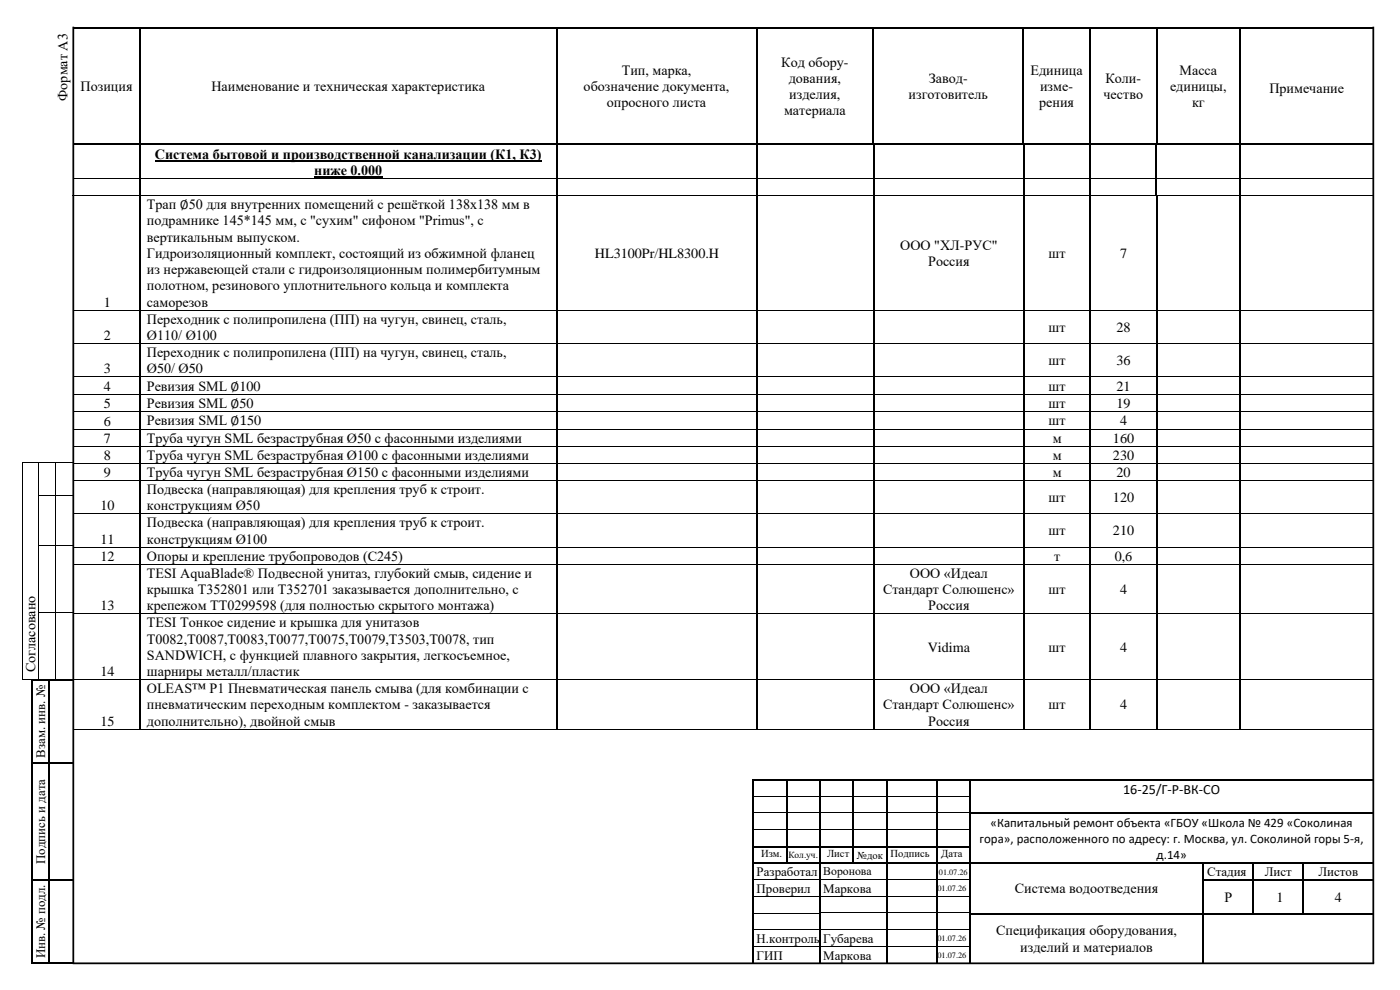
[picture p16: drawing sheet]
<svg xmlns="http://www.w3.org/2000/svg" width="420mm" height="297mm" viewBox="0 0 420 297" stroke-linecap="round" stroke-linejoin="round" font-family="sans-serif">
<defs><g id="words">
<g font-size="4.2">
<text x="186.5" y="22.4">Тип, марка,</text>
<text x="234.4" y="20">Код обору-</text>
<text x="309.2" y="22.4">Единица</text>
<text x="353.9" y="22.4">Масса</text>
<text x="24.2" y="27.3">Позиция</text>
<text x="63.4" y="27.3">Наименование и техническая характеристика</text>
<text x="175.1" y="27.3">обозначение документа,</text>
<text x="236.7" y="24.8">дования,</text>
<text x="236.8" y="29.7">изделия,</text>
<text x="272.6" y="29.7">изготовитель</text>
<text x="278.7" y="24.8">Завод-</text>
<text x="312.1" y="27.3">изме-</text>
<text x="331.1" y="29.7">чество</text>
<text x="331.7" y="24.8">Коли-</text>
<text x="351" y="27.3">единицы,</text>
<text x="380.9" y="27.8">Примечание</text>
<text x="20.3" y="30.2" transform="rotate(-90 20.3 30.2)">Формат А3</text>
<text x="182.1" y="32.1">опросного листа</text>
<text x="235.2" y="34.6">материала</text>
<text x="311.8" y="32.1">рения</text>
<text x="357.7" y="32.1">кг</text>
<text x="46.5" y="47.6">Система бытовой и производственной канализации (К1, К3)</text>
<text x="94.3" y="52.5">ниже 0.000</text>
<text x="44.1" y="62.8">Трап ∅50 для внутренних помещений с решёткой 138х138 мм в</text>
<text x="44.1" y="67.7">подрамнике 145*145 мм, с &quot;сухим&quot; сифоном &quot;Primus&quot;, с</text>
<text x="44.1" y="72.5">вертикальным выпуском.</text>
<text x="44.1" y="77.4">Гидроизоляционный комплект, состоящий из обжимной фланец</text>
<text x="178.5" y="77.4">HL3100Pr/HL8300.H</text>
<text x="270.1" y="74.9">OOO &quot;ХЛ-РУС&quot;</text>
<text x="314.6" y="77.4">шт</text>
<text x="336" y="77.4">7</text>
<text x="44.1" y="82.3">из нержавеющей стали с гидроизоляционным полимербитумным</text>
<text x="278.5" y="79.8">Россия</text>
<text x="44.1" y="87.1">полотном, резинового уплотнительного кольца и комплекта</text>
<text x="31.2" y="92">1</text>
<text x="44.1" y="92">саморезов</text>
<text x="31.2" y="102">2</text>
<text x="44.1" y="97.1">Переходник с полипропилена (ПП) на чугун, свинец, сталь,</text>
<text x="44.1" y="102">Ø110/ Ø100</text>
<text x="314.6" y="99.6">шт</text>
<text x="335" y="99.6">28</text>
<text x="44.1" y="107.1">Переходник с полипропилена (ПП) на чугун, свинец, сталь,</text>
<text x="31.2" y="112">3</text>
<text x="44.1" y="112">Ø50/ Ø50</text>
<text x="314.6" y="109.6">шт</text>
<text x="335" y="109.6">36</text>
<text x="31.2" y="117.2">4</text>
<text x="44.1" y="117.2">Ревизия SML ∅100</text>
<text x="314.6" y="117.2">шт</text>
<text x="335" y="117.2">21</text>
<text x="31.2" y="122.5">5</text>
<text x="44.1" y="122.4">Ревизия SML ∅50</text>
<text x="314.6" y="122.4">шт</text>
<text x="335" y="122.4">19</text>
<text x="31.2" y="127.7">6</text>
<text x="44.1" y="127.7">Ревизия SML ∅150</text>
<text x="314.6" y="127.6">шт</text>
<text x="336" y="127.6">4</text>
<text x="31.2" y="132.8">7</text>
<text x="31.2" y="138">8</text>
<text x="44.1" y="132.8">Труба чугун SML безраструбная Ø50 с фасонными изделиями</text>
<text x="44.1" y="138">Труба чугун SML безраструбная Ø100 с фасонными изделиями</text>
<text x="315.8" y="132.8">м</text>
<text x="315.8" y="138">м</text>
<text x="333.9" y="132.8">160</text>
<text x="333.9" y="138">230</text>
<text x="31.2" y="143.1">9</text>
<text x="44.1" y="143.1">Труба чугун SML безраструбная Ø150 с фасонными изделиями</text>
<text x="315.8" y="143.1">м</text>
<text x="335" y="143.1">20</text>
<text x="44.1" y="148.2">Подвеска (направляющая) для крепления труб к строит.</text>
<text x="30.1" y="153.1">10</text>
<text x="44.1" y="153.1">конструкциям Ø50</text>
<text x="314.6" y="150.7">шт</text>
<text x="333.9" y="150.7">120</text>
<text x="44.1" y="158.2">Подвеска (направляющая) для крепления труб к строит.</text>
<text x="314.6" y="160.6">шт</text>
<text x="333.9" y="160.6">210</text>
<text x="30.1" y="163.1">11</text>
<text x="44.1" y="163.1">конструкциям Ø100</text>
<text x="30.1" y="168.2">12</text>
<text x="44.1" y="168.2">Опоры и крепление трубопроводов (С245)</text>
<text x="44.1" y="173.3">TESI AquaBlade® Подвесной унитаз, глубокий смыв, сидение и</text>
<text x="273" y="173.3">ООО «Идеал</text>
<text x="316.3" y="168.2">т</text>
<text x="334.5" y="168.2">0,6</text>
<text x="44.1" y="178.2">крышка T352801 или T352701 заказывается дополнительно, с</text>
<text x="265" y="178.2">Стандарт Солюшенс»</text>
<text x="314.6" y="178.2">шт</text>
<text x="336" y="178.2">4</text>
<text x="30.1" y="183.1">13</text>
<text x="44.1" y="183.1">крепежом TT0299598 (для полностью скрытого монтажа)</text>
<text x="278.5" y="183.1">Россия</text>
<text x="44.1" y="188.2">TESI Тонкое сидение и крышка для унитазов</text>
<text x="44.1" y="193.1">T0082,T0087,T0083,T0077,T0075,T0079,T3503,T0078, тип</text>
<text x="44.1" y="198">SANDWICH, с функцией плавного закрытия, легкосъемное,</text>
<text x="278.4" y="195.5">Vidima</text>
<text x="314.6" y="195.5">шт</text>
<text x="336" y="195.5">4</text>
<text x="10.7" y="201.7" transform="rotate(-90 10.7 201.7)">Согласовано</text>
<text x="30.1" y="202.8">14</text>
<text x="44.1" y="202.8">шарниры металл/пластик</text>
<text x="44.1" y="208">OLEAS™ P1 Пневматическая панель смыва (для комбинации с</text>
<text x="273" y="208">ООО «Идеал</text>
<text x="44.1" y="212.8">пневматическим переходным комплектом - заказывается</text>
<text x="265" y="212.8">Стандарт Солюшенс»</text>
<text x="314.6" y="212.8">шт</text>
<text x="336" y="212.8">4</text>
<text x="30.1" y="217.7">15</text>
<text x="44.1" y="217.7">дополнительно), двойной смыв</text>
<text x="278.5" y="217.7">Россия</text>
<text x="337" y="238.3">16-25/Г-Р-ВК-СО</text>
<text x="304.5" y="268.1">Система водоотведения</text>
<text x="367.4" y="270.6">Р</text>
<text x="383" y="270.6">1</text>
<text x="400.5" y="270.6">4</text>
<text x="298.9" y="280.6">Спецификация оборудования,</text>
<text x="306.1" y="285.5">изделий и материалов</text>
</g>
<g font-size="3.9">
<text x="13.6" y="227.3" transform="rotate(-90 13.6 227.3)">Взам. инв. №</text>
<text x="297.2" y="248.1">«Капитальный ремонт объекта «ГБОУ «Школа № 429 «Соколиная</text>
<text x="293.9" y="252.9">гора», расположенного по адресу: г. Москва, ул. Соколиной горы 5-я,</text>
<text x="347" y="257.6">д.14»</text>
<text x="13.6" y="259.2" transform="rotate(-90 13.6 259.2)">Подпись и дата</text>
<text x="227" y="262.9">Разработал</text>
<text x="362.2" y="262.9">Стадия</text>
<text x="379.5" y="262.9">Лист</text>
<text x="395.6" y="262.9">Листов</text>
<text x="227" y="267.9">Проверил</text>
<text x="247" y="267.9">Маркова</text>
<text x="13.6" y="287.6" transform="rotate(-90 13.6 287.6)">Инв. № подл.</text>
<text x="227" y="283">Н.контроль</text>
<text x="227" y="288">ГИП</text>
<text x="247" y="283">Губарева</text>
<text x="247" y="288">Маркова</text>
</g>
<text font-size="3.5" x="247" y="262.6">Воронова</text>
<g font-size="3.2">
<text x="228.3" y="257.2">Изм.</text>
<text x="248.2" y="257.2">Лист</text>
<text x="257.1" y="257.6">№док</text>
<text x="267.2" y="257.2">Подпись</text>
<text x="282.4" y="257.2">Дата</text>
<text x="284.9" y="260.9">а</text>
</g>
<text font-size="2.8" x="236.5" y="257.5">Кол.уч.</text>
<g font-size="2.5">
<text x="281.7" y="262.4">01.07.26</text>
<text x="281.3" y="267.4">01.07.26</text>
<text x="281.3" y="282.4">01.07.26</text>
<text x="281.3" y="287.4">01.07.26</text>
</g>
</g></defs>
<g fill="#000">
<path d="M22 8h19.7v.5h-19.7z" fill-rule="evenodd"/>
<path d="M41.7 8h.5v.5h-.5z" fill-rule="evenodd"/>
<path d="M41.7 8.5h.5v7.5h-.5z" fill-rule="evenodd"/>
<path d="M41.7 16h.5v.6h-.5z" fill-rule="evenodd"/>
<path d="M42.2 8h124.5v.5h-124.5z" fill-rule="evenodd"/>
<path d="M166.7 8h.5v.5h-.5z" fill-rule="evenodd"/>
<path d="M166.7 8.5h.5v7.5h-.5z" fill-rule="evenodd"/>
<path d="M166.7 16h.5v.6h-.5z" fill-rule="evenodd"/>
<path d="M167.2 8h59.5v.5h-59.5z" fill-rule="evenodd"/>
<path d="M226.7 8h.6v.5h-.6z" fill-rule="evenodd"/>
<path d="M226.7 8.5h.6v7.5h-.6z" fill-rule="evenodd"/>
<path d="M226.7 16h.6v.6h-.6z" fill-rule="evenodd"/>
<path d="M227.3 8h34.4v.5h-34.4z" fill-rule="evenodd"/>
<path d="M261.7 8h.6v.5h-.6z" fill-rule="evenodd"/>
<path d="M261.7 8.5h.6v7.5h-.6z" fill-rule="evenodd"/>
<path d="M261.7 16h.6v.6h-.6z" fill-rule="evenodd"/>
<path d="M262.3 8h44.5v.5h-44.5z" fill-rule="evenodd"/>
<path d="M306.8 8h.5v.5h-.5z" fill-rule="evenodd"/>
<path d="M306.8 8.5h.5v7.5h-.5z" fill-rule="evenodd"/>
<path d="M306.8 16h.5v.6h-.5z" fill-rule="evenodd"/>
<path d="M307.3 8h19.5v.5h-19.5z" fill-rule="evenodd"/>
<path d="M326.8 8h.5v.5h-.5z" fill-rule="evenodd"/>
<path d="M326.8 8.5h.5v7.5h-.5z" fill-rule="evenodd"/>
<path d="M326.8 16h.5v.6h-.5z" fill-rule="evenodd"/>
<path d="M327.3 8h19.5v.5h-19.5z" fill-rule="evenodd"/>
<path d="M346.8 8h.5v.5h-.5z" fill-rule="evenodd"/>
<path d="M346.8 8.5h.5v7.5h-.5z" fill-rule="evenodd"/>
<path d="M346.8 16h.5v.6h-.5z" fill-rule="evenodd"/>
<path d="M347.3 8h24.5v.5h-24.5z" fill-rule="evenodd"/>
<path d="M371.8 8h.5v.5h-.5z" fill-rule="evenodd"/>
<path d="M371.8 8.5h.5v7.5h-.5z" fill-rule="evenodd"/>
<path d="M371.8 16h.5v.6h-.5z" fill-rule="evenodd"/>
<path d="M372.3 8h29.8v.5h-29.8z" fill-rule="evenodd"/>
<path d="M402.1 8h.5v.5h-.5z" fill-rule="evenodd"/>
<path d="M402.6 8h9.5v.5h-9.5z" fill-rule="evenodd"/>
<path d="M41.7 16.6h.5v26.4h-.5z" fill-rule="evenodd"/>
<path d="M41.7 43h.3v.4h-.3z" fill-rule="evenodd"/>
<path d="M41.8 43.5l.5 .1z" fill-rule="evenodd"/>
<path d="M41.8 43.4l.1 .1z" fill-rule="evenodd"/>
<path d="M41.8 43.6h.5v9.8h-.5z" fill-rule="evenodd"/>
<path d="M41.8 53.4h.5v.3h-.5z" fill-rule="evenodd"/>
<path d="M41.8 53.7h.5v4.8h-.5z" fill-rule="evenodd"/>
<path d="M41.8 58.5l.1 .2z" fill-rule="evenodd"/>
<path d="M41.9 58.7l.5 .1z" fill-rule="evenodd"/>
<path d="M41.9 58.5l.2 .2z" fill-rule="evenodd"/>
<path d="M166.7 16.6h.5v26.4h-.5z" fill-rule="evenodd"/>
<path d="M166.7 43h.4v.4h-.4z" fill-rule="evenodd"/>
<path d="M166.7 43.6h.5z" fill-rule="evenodd"/>
<path d="M166.7 43.4h.5v.2h-.5z" fill-rule="evenodd"/>
<path d="M166.7 43.6h.5v9.8h-.5z" fill-rule="evenodd"/>
<path d="M166.7 53.4h.5v.3h-.5z" fill-rule="evenodd"/>
<path d="M166.7 53.7h.5v4.8h-.5z" fill-rule="evenodd"/>
<path d="M166.8 58.8h.6z" fill-rule="evenodd"/>
<path d="M166.8 58.5h.6v.3h-.6z" fill-rule="evenodd"/>
<path d="M226.7 16.6h.6v26.4h-.6z" fill-rule="evenodd"/>
<path d="M226.7 43h.4v.4h-.4z" fill-rule="evenodd"/>
<path d="M226.8 43.5l.5 .1z" fill-rule="evenodd"/>
<path d="M226.8 43.4h.5v.1h-.5z" fill-rule="evenodd"/>
<path d="M226.8 43.6h.5v9.8h-.5z" fill-rule="evenodd"/>
<path d="M226.8 53.4h.5v.3h-.5z" fill-rule="evenodd"/>
<path d="M226.8 53.7h.5v4.8h-.5z" fill-rule="evenodd"/>
<path d="M226.9 58.7l.5 .1z" fill-rule="evenodd"/>
<path d="M226.9 58.5h.5v.2h-.5z" fill-rule="evenodd"/>
<path d="M261.7 16.6h.6v26.4h-.6z" fill-rule="evenodd"/>
<path d="M261.7 43h.4v.4h-.4z" fill-rule="evenodd"/>
<path d="M261.8 43.5l.6 .1z" fill-rule="evenodd"/>
<path d="M261.8 43.4l.2 .1z" fill-rule="evenodd"/>
<path d="M261.8 43.6h.6v9.8h-.6z" fill-rule="evenodd"/>
<path d="M261.8 53.4h.6v.3h-.6z" fill-rule="evenodd"/>
<path d="M261.8 53.7h.6v4.8h-.6z" fill-rule="evenodd"/>
<path d="M261.8 58.5l.2 .2z" fill-rule="evenodd"/>
<path d="M262 58.7l.5 .1z" fill-rule="evenodd"/>
<path d="M262 58.5l.1 .2z" fill-rule="evenodd"/>
<path d="M306.8 16.6h.5v26.4h-.5z" fill-rule="evenodd"/>
<path d="M306.8 43h.3v.4h-.3z" fill-rule="evenodd"/>
<path d="M306.8 43.5l.6 .1z" fill-rule="evenodd"/>
<path d="M306.8 43.4l.2 .1z" fill-rule="evenodd"/>
<path d="M306.8 43.6h.6v9.8h-.6z" fill-rule="evenodd"/>
<path d="M306.8 53.4h.6v.3h-.6z" fill-rule="evenodd"/>
<path d="M306.8 53.7h.6v4.8h-.6z" fill-rule="evenodd"/>
<path d="M306.8 58.5l.2 .2z" fill-rule="evenodd"/>
<path d="M307 58.7l.5 .1z" fill-rule="evenodd"/>
<path d="M307 58.5l.1 .2z" fill-rule="evenodd"/>
<path d="M326.7 43.5l.6 .1z" fill-rule="evenodd"/>
<path d="M326.7 43.4l.2 .1z" fill-rule="evenodd"/>
<path d="M326.7 43.6h.6v9.8h-.6z" fill-rule="evenodd"/>
<path d="M326.7 53.4h.6v.3h-.6z" fill-rule="evenodd"/>
<path d="M326.7 53.7h.6v4.8h-.6z" fill-rule="evenodd"/>
<path d="M326.7 58.5l.2 .2z" fill-rule="evenodd"/>
<path d="M326.8 16.6h.5v26.4h-.5z" fill-rule="evenodd"/>
<path d="M326.8 43h.3v.4h-.3z" fill-rule="evenodd"/>
<path d="M326.9 58.7l.5 .1z" fill-rule="evenodd"/>
<path d="M326.9 58.5l.1 .2z" fill-rule="evenodd"/>
<path d="M346.6 43.5l.6 .1z" fill-rule="evenodd"/>
<path d="M346.6 43.4l.2 .1z" fill-rule="evenodd"/>
<path d="M346.6 43.6h.6v9.8h-.6z" fill-rule="evenodd"/>
<path d="M346.6 53.4h.6v.3h-.6z" fill-rule="evenodd"/>
<path d="M346.6 53.7h.6v4.8h-.6z" fill-rule="evenodd"/>
<path d="M346.6 58.5l.2 .2z" fill-rule="evenodd"/>
<path d="M346.8 16.6h.5v26.4h-.5z" fill-rule="evenodd"/>
<path d="M346.8 43h.3v.4h-.3z" fill-rule="evenodd"/>
<path d="M346.8 58.7l.5 .1z" fill-rule="evenodd"/>
<path d="M346.8 58.5l.1 .2z" fill-rule="evenodd"/>
<path d="M371.7 43.5l.5 .1z" fill-rule="evenodd"/>
<path d="M371.7 43.4l.1 .1z" fill-rule="evenodd"/>
<path d="M371.7 43.6h.5v9.8h-.5z" fill-rule="evenodd"/>
<path d="M371.7 53.4h.5v.3h-.5z" fill-rule="evenodd"/>
<path d="M371.7 53.7h.5v4.8h-.5z" fill-rule="evenodd"/>
<path d="M371.7 58.5l.1 .2z" fill-rule="evenodd"/>
<path d="M371.8 16.6h.5v26.4h-.5z" fill-rule="evenodd"/>
<path d="M371.8 43h.3v.4h-.3z" fill-rule="evenodd"/>
<path d="M371.8 58.7l.5 .1z" fill-rule="evenodd"/>
<path d="M371.8 58.5l.2 .2z" fill-rule="evenodd"/>
<path d="M41.9 58.8h.5v34.1h-.5z" fill-rule="evenodd"/>
<path d="M41.9 92.9h.5v.3h-.5z" fill-rule="evenodd"/>
<path d="M166.8 58.8h.6v34.1h-.6z" fill-rule="evenodd"/>
<path d="M166.8 92.9h.6v.3h-.6z" fill-rule="evenodd"/>
<path d="M226.9 58.8h.5v34.1h-.5z" fill-rule="evenodd"/>
<path d="M226.9 92.9h.5v.3h-.5z" fill-rule="evenodd"/>
<path d="M262 58.8h.5v34.1h-.5z" fill-rule="evenodd"/>
<path d="M262 92.9h.5v.3h-.5z" fill-rule="evenodd"/>
<path d="M307 58.8h.5v34.1h-.5z" fill-rule="evenodd"/>
<path d="M307 92.9h.5v.3h-.5z" fill-rule="evenodd"/>
<path d="M326.9 58.8h.5v34.1h-.5z" fill-rule="evenodd"/>
<path d="M326.9 92.9h.5v.3h-.5z" fill-rule="evenodd"/>
<path d="M346.8 58.8h.5v34.1h-.5z" fill-rule="evenodd"/>
<path d="M346.8 92.9h.5v.3h-.5z" fill-rule="evenodd"/>
<path d="M371.8 58.8h.5v34.1h-.5z" fill-rule="evenodd"/>
<path d="M371.8 92.9h.5v.3h-.5z" fill-rule="evenodd"/>
<path d="M41.9 93.2h.5v9.7h-.5z" fill-rule="evenodd"/>
<path d="M41.9 102.9h.5v.3h-.5z" fill-rule="evenodd"/>
<path d="M41.9 103.2h.5v9.8h-.5z" fill-rule="evenodd"/>
<path d="M41.9 113h.5v.2h-.5z" fill-rule="evenodd"/>
<path d="M41.9 113.2h.5v5h-.5z" fill-rule="evenodd"/>
<path d="M166.8 93.2h.6v9.7h-.6z" fill-rule="evenodd"/>
<path d="M166.8 102.9h.6v.3h-.6z" fill-rule="evenodd"/>
<path d="M166.8 103.2h.6v9.8h-.6z" fill-rule="evenodd"/>
<path d="M166.8 113h.6v.2h-.6z" fill-rule="evenodd"/>
<path d="M166.8 113.2h.6v5h-.6z" fill-rule="evenodd"/>
<path d="M226.9 93.2h.5v9.7h-.5z" fill-rule="evenodd"/>
<path d="M226.9 102.9h.5v.3h-.5z" fill-rule="evenodd"/>
<path d="M226.9 103.2h.5v9.8h-.5z" fill-rule="evenodd"/>
<path d="M226.9 113h.5v.2h-.5z" fill-rule="evenodd"/>
<path d="M226.9 113.2h.5v5h-.5z" fill-rule="evenodd"/>
<path d="M262 93.2h.5v9.7h-.5z" fill-rule="evenodd"/>
<path d="M262 102.9h.5v.3h-.5z" fill-rule="evenodd"/>
<path d="M262 103.2h.5v9.8h-.5z" fill-rule="evenodd"/>
<path d="M262 113h.5v.2h-.5z" fill-rule="evenodd"/>
<path d="M262 113.2h.5v5h-.5z" fill-rule="evenodd"/>
<path d="M307 93.2h.5v9.7h-.5z" fill-rule="evenodd"/>
<path d="M307 102.9h.5v.3h-.5z" fill-rule="evenodd"/>
<path d="M307 103.2h.5v9.8h-.5z" fill-rule="evenodd"/>
<path d="M307 113h.5v.2h-.5z" fill-rule="evenodd"/>
<path d="M307 113.2h.5v5h-.5z" fill-rule="evenodd"/>
<path d="M326.9 93.2h.5v9.7h-.5z" fill-rule="evenodd"/>
<path d="M326.9 102.9h.5v.3h-.5z" fill-rule="evenodd"/>
<path d="M326.9 103.2h.5v9.8h-.5z" fill-rule="evenodd"/>
<path d="M326.9 113h.5v.2h-.5z" fill-rule="evenodd"/>
<path d="M326.9 113.2h.5v5h-.5z" fill-rule="evenodd"/>
<path d="M346.8 93.2h.5v9.7h-.5z" fill-rule="evenodd"/>
<path d="M346.8 102.9h.5v.3h-.5z" fill-rule="evenodd"/>
<path d="M346.8 103.2h.5v9.8h-.5z" fill-rule="evenodd"/>
<path d="M346.8 113h.5v.2h-.5z" fill-rule="evenodd"/>
<path d="M346.8 113.2h.5v5h-.5z" fill-rule="evenodd"/>
<path d="M371.8 93.2h.5v9.7h-.5z" fill-rule="evenodd"/>
<path d="M371.8 102.9h.5v.3h-.5z" fill-rule="evenodd"/>
<path d="M371.8 103.2h.5v9.8h-.5z" fill-rule="evenodd"/>
<path d="M371.8 113h.5v.2h-.5z" fill-rule="evenodd"/>
<path d="M371.8 113.2h.5v5h-.5z" fill-rule="evenodd"/>
<path d="M6.6 138.6h.2v.3h-.2z" fill-rule="evenodd"/>
<path d="M6.6 138.6h.2v.3h-.2z" fill-rule="evenodd"/>
<path d="M6.8 138.6h.3v.3h-.3z" fill-rule="evenodd"/>
<path d="M11.6 138.9h.2z" fill-rule="evenodd"/>
<path d="M11.6 138.6h.2v.3h-.2z" fill-rule="evenodd"/>
<path d="M14.2 138.6h.2v.3h-.2z" fill-rule="evenodd"/>
<path d="M16.6 138.9h.2z" fill-rule="evenodd"/>
<path d="M16.6 138.6h.2v.3h-.2z" fill-rule="evenodd"/>
<path d="M6.6 148.6h.2v.3h-.2z" fill-rule="evenodd"/>
<path d="M11.6 148.6h.2v.3h-.2z" fill-rule="evenodd"/>
<path d="M16.6 148.6h.2v.3h-.2z" fill-rule="evenodd"/>
<path d="M6.6 163.7h.2v.2h-.2z" fill-rule="evenodd"/>
<path d="M11.6 163.7h.2v.2h-.2z" fill-rule="evenodd"/>
<path d="M16.6 163.7h.2v.2h-.2z" fill-rule="evenodd"/>
<path d="M6.6 183.7h.2v.2h-.2z" fill-rule="evenodd"/>
<path d="M11.6 183.7h.2v.2h-.2z" fill-rule="evenodd"/>
<path d="M16.6 183.7h.2v.2h-.2z" fill-rule="evenodd"/>
<path d="M6.6 203.7h.2v.2h-.2z" fill-rule="evenodd"/>
<path d="M6.6 203.7h.2v.2h-.2z" fill-rule="evenodd"/>
<path d="M6.8 203.7h.3v.2h-.3z" fill-rule="evenodd"/>
<path d="M9.4 203.7h.5v.5h-.5z" fill-rule="evenodd"/>
<path d="M9.4 203.7h.5v.5h-.5z" fill-rule="evenodd"/>
<path d="M9.9 203.7h1.7v.5h-1.7z" fill-rule="evenodd"/>
<path d="M11.6 203.7h.5v.5h-.5z" fill-rule="evenodd"/>
<path d="M12.1 203.7h2.3v.5h-2.3z" fill-rule="evenodd"/>
<path d="M14.4 203.7h.5v.5h-.5z" fill-rule="evenodd"/>
<path d="M14.9 203.7h1.7v.5h-1.7z" fill-rule="evenodd"/>
<path d="M16.6 203.7h.5v.5h-.5z" fill-rule="evenodd"/>
<path d="M17.1 203.7h4.6v.5h-4.6z" fill-rule="evenodd"/>
<path d="M9.4 204.2h.5v24.5h-.5z" fill-rule="evenodd"/>
<path d="M9.4 228.7h.5v.5h-.5z" fill-rule="evenodd"/>
<path d="M9.9 228.7h4.5v.5h-4.5z" fill-rule="evenodd"/>
<path d="M14.4 204.2h.5v24.5h-.5z" fill-rule="evenodd"/>
<path d="M14.4 228.7h.5v.5h-.5z" fill-rule="evenodd"/>
<path d="M14.9 228.7h6.8v.5h-6.8z" fill-rule="evenodd"/>
<path d="M225.7 233.8h.6v.5h-.6z" fill-rule="evenodd"/>
<path d="M225.7 233.8h.6v.5h-.6z" fill-rule="evenodd"/>
<path d="M225.7 234.3h.6v4.5h-.6z" fill-rule="evenodd"/>
<path d="M225.7 238.8h.6v.2h-.6z" fill-rule="evenodd"/>
<path d="M226.3 233.8h9.4v.5h-9.4z" fill-rule="evenodd"/>
<path d="M235.7 233.8h.6v.5h-.6z" fill-rule="evenodd"/>
<path d="M235.7 234.3h.6v4.5h-.6z" fill-rule="evenodd"/>
<path d="M235.7 238.8h.6v.2h-.6z" fill-rule="evenodd"/>
<path d="M236.3 233.8h9.4v.5h-9.4z" fill-rule="evenodd"/>
<path d="M245.7 233.8h.6v.5h-.6z" fill-rule="evenodd"/>
<path d="M245.7 234.3h.6v4.5h-.6z" fill-rule="evenodd"/>
<path d="M245.7 238.8h.6v.2h-.6z" fill-rule="evenodd"/>
<path d="M246.3 233.8h9.4v.5h-9.4z" fill-rule="evenodd"/>
<path d="M255.7 233.8h.6v.5h-.6z" fill-rule="evenodd"/>
<path d="M255.7 234.3h.6v4.5h-.6z" fill-rule="evenodd"/>
<path d="M255.7 238.8h.6v.2h-.6z" fill-rule="evenodd"/>
<path d="M256.3 233.8h9.4v.5h-9.4z" fill-rule="evenodd"/>
<path d="M265.7 233.8h.6v.5h-.6z" fill-rule="evenodd"/>
<path d="M265.7 234.3h.6v4.5h-.6z" fill-rule="evenodd"/>
<path d="M265.7 238.8h.6v.2h-.6z" fill-rule="evenodd"/>
<path d="M266.3 233.8h14.4v.5h-14.4z" fill-rule="evenodd"/>
<path d="M280.7 233.8h.6v.5h-.6z" fill-rule="evenodd"/>
<path d="M280.7 234.3h.6v4.5h-.6z" fill-rule="evenodd"/>
<path d="M280.7 238.8h.6v.2h-.6z" fill-rule="evenodd"/>
<path d="M281.3 233.8h9.4v.5h-9.4z" fill-rule="evenodd"/>
<path d="M290.7 233.8h.6v.5h-.6z" fill-rule="evenodd"/>
<path d="M290.7 234.3h.6v4.5h-.6z" fill-rule="evenodd"/>
<path d="M290.7 238.8h.6v.2h-.6z" fill-rule="evenodd"/>
<path d="M291.3 233.8h120.8v.5h-120.8z" fill-rule="evenodd"/>
<path d="M225.7 239h.6v4.8h-.6z" fill-rule="evenodd"/>
<path d="M225.7 243.8h.6v.5h-.6z" fill-rule="evenodd"/>
<path d="M225.7 244.3h.6v4.5h-.6z" fill-rule="evenodd"/>
<path d="M225.7 248.8h.6v.5h-.6z" fill-rule="evenodd"/>
<path d="M225.7 249.3h.6v4.5h-.6z" fill-rule="evenodd"/>
<path d="M225.7 253.8h.6v.5h-.6z" fill-rule="evenodd"/>
<path d="M225.7 254.3h.6v4.5h-.6z" fill-rule="evenodd"/>
<path d="M225.7 258.8h.6v.5h-.6z" fill-rule="evenodd"/>
<path d="M226.3 253.8h9.4v.5h-9.4z" fill-rule="evenodd"/>
<path d="M226.3 258.8h9.4v.5h-9.4z" fill-rule="evenodd"/>
<path d="M235.7 239h.6v4.8h-.6z" fill-rule="evenodd"/>
<path d="M235.7 243.8h.6v.5h-.6z" fill-rule="evenodd"/>
<path d="M235.7 244.3h.6v4.5h-.6z" fill-rule="evenodd"/>
<path d="M235.7 248.8h.6v.5h-.6z" fill-rule="evenodd"/>
<path d="M235.7 249.3h.6v4.5h-.6z" fill-rule="evenodd"/>
<path d="M235.7 253.8h.6v.5h-.6z" fill-rule="evenodd"/>
<path d="M235.7 254.3h.6v4.5h-.6z" fill-rule="evenodd"/>
<path d="M235.7 258.8h.6v.5h-.6z" fill-rule="evenodd"/>
<path d="M236.3 253.8h9.4v.5h-9.4z" fill-rule="evenodd"/>
<path d="M236.3 258.8h9.4v.5h-9.4z" fill-rule="evenodd"/>
<path d="M245.7 239h.6v4.8h-.6z" fill-rule="evenodd"/>
<path d="M245.7 243.8h.6v.5h-.6z" fill-rule="evenodd"/>
<path d="M245.7 244.3h.6v4.5h-.6z" fill-rule="evenodd"/>
<path d="M245.7 248.8h.6v.5h-.6z" fill-rule="evenodd"/>
<path d="M245.7 249.3h.6v4.5h-.6z" fill-rule="evenodd"/>
<path d="M245.7 253.8h.6v.5h-.6z" fill-rule="evenodd"/>
<path d="M245.7 254.3h.6v4.5h-.6z" fill-rule="evenodd"/>
<path d="M245.7 258.8h.6v.5h-.6z" fill-rule="evenodd"/>
<path d="M246.3 253.8h9.4v.5h-9.4z" fill-rule="evenodd"/>
<path d="M246.3 258.8h9.4v.5h-9.4z" fill-rule="evenodd"/>
<path d="M255.7 239h.6v4.8h-.6z" fill-rule="evenodd"/>
<path d="M255.7 243.8h.6v.5h-.6z" fill-rule="evenodd"/>
<path d="M255.7 244.3h.6v4.5h-.6z" fill-rule="evenodd"/>
<path d="M255.7 248.8h.6v.5h-.6z" fill-rule="evenodd"/>
<path d="M255.7 249.3h.6v4.5h-.6z" fill-rule="evenodd"/>
<path d="M255.7 253.8h.6v.5h-.6z" fill-rule="evenodd"/>
<path d="M255.7 254.3h.6v4.5h-.6z" fill-rule="evenodd"/>
<path d="M255.7 258.8h.6v.5h-.6z" fill-rule="evenodd"/>
<path d="M256.3 253.8h9.4v.5h-9.4z" fill-rule="evenodd"/>
<path d="M256.3 258.8h9.4v.5h-9.4z" fill-rule="evenodd"/>
<path d="M265.7 239h.6v4.8h-.6z" fill-rule="evenodd"/>
<path d="M265.7 243.8h.6v.5h-.6z" fill-rule="evenodd"/>
<path d="M265.7 244.3h.6v4.5h-.6z" fill-rule="evenodd"/>
<path d="M265.7 248.8h.6v.5h-.6z" fill-rule="evenodd"/>
<path d="M265.7 249.3h.6v4.5h-.6z" fill-rule="evenodd"/>
<path d="M265.7 253.8h.6v.5h-.6z" fill-rule="evenodd"/>
<path d="M265.7 254.3h.6v4.5h-.6z" fill-rule="evenodd"/>
<path d="M265.7 258.8h.6v.5h-.6z" fill-rule="evenodd"/>
<path d="M266.3 253.8h14.4v.5h-14.4z" fill-rule="evenodd"/>
<path d="M266.3 258.8h14.4v.5h-14.4z" fill-rule="evenodd"/>
<path d="M280.7 239h.6v4.8h-.6z" fill-rule="evenodd"/>
<path d="M280.7 243.8h.6v.5h-.6z" fill-rule="evenodd"/>
<path d="M280.7 244.3h.6v4.5h-.6z" fill-rule="evenodd"/>
<path d="M280.7 248.8h.6v.5h-.6z" fill-rule="evenodd"/>
<path d="M280.7 249.3h.6v4.5h-.6z" fill-rule="evenodd"/>
<path d="M280.7 253.8h.6v.5h-.6z" fill-rule="evenodd"/>
<path d="M280.7 254.3h.6v4.5h-.6z" fill-rule="evenodd"/>
<path d="M280.7 258.8h.6v.5h-.6z" fill-rule="evenodd"/>
<path d="M281.3 253.8h9.4v.5h-9.4z" fill-rule="evenodd"/>
<path d="M281.3 258.8h9.4v.5h-9.4z" fill-rule="evenodd"/>
<path d="M290.7 239h.6v4.8h-.6z" fill-rule="evenodd"/>
<path d="M290.7 243.8h.6v.5h-.6z" fill-rule="evenodd"/>
<path d="M290.7 244.3h.6v4.5h-.6z" fill-rule="evenodd"/>
<path d="M290.7 248.8h.6v.5h-.6z" fill-rule="evenodd"/>
<path d="M290.7 249.3h.6v4.5h-.6z" fill-rule="evenodd"/>
<path d="M290.7 253.8h.6v.5h-.6z" fill-rule="evenodd"/>
<path d="M290.7 254.3h.6v4.5h-.6z" fill-rule="evenodd"/>
<path d="M290.7 258.8h.6v.5h-.6z" fill-rule="evenodd"/>
<path d="M291.3 243.8h120.8v.5h-120.8z" fill-rule="evenodd"/>
<path d="M291.3 258.8h69.5v.5h-69.5z" fill-rule="evenodd"/>
<path d="M360.8 258.8h.5v.5h-.5z" fill-rule="evenodd"/>
<path d="M361.3 258.8h14.5v.5h-14.5z" fill-rule="evenodd"/>
<path d="M375.8 258.8h.5v.5h-.5z" fill-rule="evenodd"/>
<path d="M376.3 258.8h14.5v.5h-14.5z" fill-rule="evenodd"/>
<path d="M390.8 258.8h.5v.5h-.5z" fill-rule="evenodd"/>
<path d="M391.3 258.8h20.8v.5h-20.8z" fill-rule="evenodd"/>
<path d="M9.4 229.2h.5v34.5h-.5z" fill-rule="evenodd"/>
<path d="M9.4 263.7h.5v.5h-.5z" fill-rule="evenodd"/>
<path d="M9.9 263.7h4.5v.5h-4.5z" fill-rule="evenodd"/>
<path d="M14.4 229.2h.5v34.5h-.5z" fill-rule="evenodd"/>
<path d="M14.4 263.7h.5v.5h-.5z" fill-rule="evenodd"/>
<path d="M14.9 263.7h6.8v.5h-6.8z" fill-rule="evenodd"/>
<path d="M225.7 259.3h.6v4.5h-.6z" fill-rule="evenodd"/>
<path d="M225.7 263.8h.6v.5h-.6z" fill-rule="evenodd"/>
<path d="M225.7 264.3h.6v4.5h-.6z" fill-rule="evenodd"/>
<path d="M225.7 268.8h.6v.5h-.6z" fill-rule="evenodd"/>
<path d="M225.7 269.3h.6v4.5h-.6z" fill-rule="evenodd"/>
<path d="M225.7 273.8h.6v.6h-.6z" fill-rule="evenodd"/>
<path d="M225.7 274.4h.6v4.4h-.6z" fill-rule="evenodd"/>
<path d="M225.7 278.8h.6v.6h-.6z" fill-rule="evenodd"/>
<path d="M245.7 259.3h.6v4.5h-.6z" fill-rule="evenodd"/>
<path d="M245.7 263.8h.6v.5h-.6z" fill-rule="evenodd"/>
<path d="M245.7 264.3h.6v4.5h-.6z" fill-rule="evenodd"/>
<path d="M245.7 268.8h.6v.5h-.6z" fill-rule="evenodd"/>
<path d="M245.7 269.3h.6v4.5h-.6z" fill-rule="evenodd"/>
<path d="M245.7 273.8h.6v.6h-.6z" fill-rule="evenodd"/>
<path d="M245.7 274.4h.6v4.4h-.6z" fill-rule="evenodd"/>
<path d="M245.7 278.8h.6v.6h-.6z" fill-rule="evenodd"/>
<path d="M265.7 259.3h.6v4.5h-.6z" fill-rule="evenodd"/>
<path d="M265.7 263.8h.6v.5h-.6z" fill-rule="evenodd"/>
<path d="M265.7 264.3h.6v4.5h-.6z" fill-rule="evenodd"/>
<path d="M265.7 268.8h.6v.5h-.6z" fill-rule="evenodd"/>
<path d="M265.7 269.3h.6v4.5h-.6z" fill-rule="evenodd"/>
<path d="M265.7 273.8h.6v.6h-.6z" fill-rule="evenodd"/>
<path d="M265.7 274.4h.6v4.4h-.6z" fill-rule="evenodd"/>
<path d="M265.7 278.8h.6v.6h-.6z" fill-rule="evenodd"/>
<path d="M280.7 259.3h.6v4.5h-.6z" fill-rule="evenodd"/>
<path d="M280.7 263.8h.6v.5h-.6z" fill-rule="evenodd"/>
<path d="M280.7 264.3h.6v4.5h-.6z" fill-rule="evenodd"/>
<path d="M280.7 268.8h.6v.5h-.6z" fill-rule="evenodd"/>
<path d="M280.7 269.3h.6v4.5h-.6z" fill-rule="evenodd"/>
<path d="M280.7 273.8h.6v.6h-.6z" fill-rule="evenodd"/>
<path d="M280.7 274.4h.6v4.4h-.6z" fill-rule="evenodd"/>
<path d="M280.7 278.8h.6v.6h-.6z" fill-rule="evenodd"/>
<path d="M290.7 259.3h.6v4.5h-.6z" fill-rule="evenodd"/>
<path d="M290.7 263.8h.6v.5h-.6z" fill-rule="evenodd"/>
<path d="M290.7 264.3h.6v4.5h-.6z" fill-rule="evenodd"/>
<path d="M290.7 268.8h.6v.5h-.6z" fill-rule="evenodd"/>
<path d="M290.7 269.3h.6v4.5h-.6z" fill-rule="evenodd"/>
<path d="M290.7 273.8h.6v.6h-.6z" fill-rule="evenodd"/>
<path d="M290.7 274.4h.6v4.4h-.6z" fill-rule="evenodd"/>
<path d="M290.7 278.8h.6v.6h-.6z" fill-rule="evenodd"/>
<path d="M291.3 273.8h69.5v.6h-69.5z" fill-rule="evenodd"/>
<path d="M360.8 259.3h.5v4.5h-.5z" fill-rule="evenodd"/>
<path d="M360.8 263.8h.5v.5h-.5z" fill-rule="evenodd"/>
<path d="M360.8 264.3h.5v4.5h-.5z" fill-rule="evenodd"/>
<path d="M360.8 268.8h.5v.5h-.5z" fill-rule="evenodd"/>
<path d="M360.8 269.3h.5v4.5h-.5z" fill-rule="evenodd"/>
<path d="M360.8 273.8h.5v.6h-.5z" fill-rule="evenodd"/>
<path d="M360.8 274.4h.5v4.4h-.5z" fill-rule="evenodd"/>
<path d="M360.8 278.8h.5v.6h-.5z" fill-rule="evenodd"/>
<path d="M361.3 263.8h14.5v.5h-14.5z" fill-rule="evenodd"/>
<path d="M361.3 273.8h14.5v.6h-14.5z" fill-rule="evenodd"/>
<path d="M375.8 259.3h.5v4.5h-.5z" fill-rule="evenodd"/>
<path d="M375.8 263.8h.5v.5h-.5z" fill-rule="evenodd"/>
<path d="M375.8 264.3h.5v4.5h-.5z" fill-rule="evenodd"/>
<path d="M375.8 268.8h.5v.5h-.5z" fill-rule="evenodd"/>
<path d="M375.8 269.3h.5v4.5h-.5z" fill-rule="evenodd"/>
<path d="M375.8 273.8h.5v.6h-.5z" fill-rule="evenodd"/>
<path d="M376.3 263.8h14.5v.5h-14.5z" fill-rule="evenodd"/>
<path d="M376.3 273.8h14.5v.6h-14.5z" fill-rule="evenodd"/>
<path d="M390.8 259.3h.5v4.5h-.5z" fill-rule="evenodd"/>
<path d="M390.8 263.8h.5v.5h-.5z" fill-rule="evenodd"/>
<path d="M390.8 264.3h.5v4.5h-.5z" fill-rule="evenodd"/>
<path d="M390.8 268.8h.5v.5h-.5z" fill-rule="evenodd"/>
<path d="M390.8 269.3h.5v4.5h-.5z" fill-rule="evenodd"/>
<path d="M390.8 273.8h.5v.6h-.5z" fill-rule="evenodd"/>
<path d="M391.3 263.8h20.8v.5h-20.8z" fill-rule="evenodd"/>
<path d="M391.3 273.8h20.8v.6h-20.8z" fill-rule="evenodd"/>
<path d="M9.4 264.2h.5v24.5h-.5z" fill-rule="evenodd"/>
<path d="M9.4 288.7h.5v.5h-.5z" fill-rule="evenodd"/>
<path d="M9.4 288.7h.5v.5h-.5z" fill-rule="evenodd"/>
<path d="M9.9 288.7h4.5v.5h-4.5z" fill-rule="evenodd"/>
<path d="M14.4 264.2h.5v24.5h-.5z" fill-rule="evenodd"/>
<path d="M14.4 288.7h.5v.5h-.5z" fill-rule="evenodd"/>
<path d="M14.9 288.7h6.8v.5h-6.8z" fill-rule="evenodd"/>
<path d="M225.7 279.4h.6v4.4h-.6z" fill-rule="evenodd"/>
<path d="M225.7 283.8h.6v.6h-.6z" fill-rule="evenodd"/>
<path d="M225.7 284.4h.6v4.5h-.6z" fill-rule="evenodd"/>
<path d="M245.7 279.4h.6v4.4h-.6z" fill-rule="evenodd"/>
<path d="M245.7 283.8h.6v.6h-.6z" fill-rule="evenodd"/>
<path d="M245.7 284.4h.6v4.5h-.6z" fill-rule="evenodd"/>
<path d="M265.7 279.4h.6v4.4h-.6z" fill-rule="evenodd"/>
<path d="M265.7 283.8h.6v.6h-.6z" fill-rule="evenodd"/>
<path d="M265.7 284.4h.6v4.5h-.6z" fill-rule="evenodd"/>
<path d="M280.7 279.4h.6v4.4h-.6z" fill-rule="evenodd"/>
<path d="M280.7 283.8h.6v.6h-.6z" fill-rule="evenodd"/>
<path d="M280.7 284.4h.6v4.5h-.6z" fill-rule="evenodd"/>
<path d="M290.7 279.4h.6v4.4h-.6z" fill-rule="evenodd"/>
<path d="M290.7 283.8h.6v.6h-.6z" fill-rule="evenodd"/>
<path d="M290.7 284.4h.6v4.5h-.6z" fill-rule="evenodd"/>
<path d="M360.8 279.4h.5v4.4h-.5z" fill-rule="evenodd"/>
<path d="M360.8 283.8h.5v.6h-.5z" fill-rule="evenodd"/>
<path d="M360.8 284.4h.5v4.5h-.5z" fill-rule="evenodd"/>
</g>
<path d="M22 43.2h19.7M42 43.2h124.7M167.1 43.2h59.6M227.1 43.2h34.6M262.1 43.2h44.7M307.1 43.2h19.7M327.1 43.2h19.7M347.1 43.2h24.7M372.1 43.2h40" fill="none" stroke="#000" stroke-width=".34"/>
<g fill="none" stroke="#000" stroke-width=".3">
<path d="M22 43.5h19.8M22 53.5h19.8M41.9 43.5h124.8M42.3 53.5h124.4M166.8 58.6h-145M167.2 43.5h59.6M167.2 53.5h59.6M226.9 58.6l-60.2 .1M227.3 43.5h34.5M227.3 53.5h34.5M262 43.5h44.8M262.4 53.5h44.4"/>
<path d="M307 43.5h19.7M307.4 53.5h19.3M326.9 43.5h19.7M327.3 53.5h19.3M346.8 43.5h24.9M347.2 53.5h24.5M371.8 43.5h40.2M372.2 53.5h39.8M412.2 58.6h-185.4M22.2 93h19.7M42.4 93h124.4M167.4 93.1h59.5"/>
<path d="M227.4 93h34.6M262.5 93h44.5M307.5 93h19.4M327.4 93h19.4M347.3 93h24.5M372.3 93h39.9M22.2 103h19.7M22.2 113h19.7M42.4 103h124.4M42.4 113h124.4M167.4 103.1h59.5M167.4 113.1h59.5"/>
<path d="M227.4 103h34.6M227.4 113h34.6M262.5 103h44.5M262.5 113h44.5M307.5 103h19.4M307.5 113h19.4M327.4 103h19.4M327.4 113h19.4M347.3 103h24.5M347.3 113h24.5M372.3 103h39.9M372.3 113h39.9"/>
<path d="M6.7 138.9v9.7M7.1 138.8h4.5M11.7 138.9v9.7M11.8 138.8h2.4M14.4 138.8h2.2M16.7 138.9v9.7M16.8 138.8h4.9M6.7 148.9v14.8M11.7 148.9v14.8M11.8 148.8h4.8M16.7 148.9v14.8M16.8 148.8h4.9"/>
<path d="M6.7 163.9v19.8M11.7 163.9v19.8M11.8 163.8h4.8M16.7 163.9v19.8M16.8 163.8h4.9M6.7 183.9v19.8M11.7 183.9v19.8M11.8 183.8h4.8M16.7 183.9v19.8M16.8 183.8h4.9M7.1 203.8h2.3M226.3 238.9h9.4"/>
<path d="M236.3 238.8h9.4M246.3 238.8h9.4M256.3 238.8h9.4M266.3 238.8h14.4M281.3 238.8h9.4M226.3 243.9h9.4M226.3 248.9h9.4M236.3 243.9h9.4M236.3 248.9h9.4M246.3 243.9h9.4M246.3 248.9h9.4M256.3 243.9h9.4"/>
<path d="M256.3 248.9h9.4M266.3 243.9h14.4M266.3 248.9h14.4M281.3 243.9h9.4M281.3 248.9h9.4M226.3 263.9h19.4M226.3 268.9h19.4M226.3 274h19.4M226.3 279h19.4M246.3 263.9h19.4M246.3 268.9h19.4M246.3 273.9h19.4"/>
<path d="M246.3 278.9h19.4M266.3 263.9h14.4M266.3 268.9h14.4M266.3 273.9h14.4M266.3 278.9h14.4M281.3 263.9h9.4M281.3 268.9h9.4M281.3 273.9h9.4M281.3 278.9h9.4M226.3 284h19.4M246.3 283.9h19.4M266.3 283.9h14.4"/>
<path d="M281.3 283.9h9.4"/>
</g>
<path d="M22 8v281M412 8v281M21.8 289h390.5" fill="none" stroke="#000" stroke-width=".53"/>
<path d="M46.5 48.3h116M94.3 53.1h20.4" fill="none" stroke="#000" stroke-width=".4"/>
<path d="M43.5 118.4h122.2v5h-122.2z" fill-rule="evenodd" fill="#fff"/>
<path d="M22.2 118.3h19.7M42.4 118.3h124.4M167.4 118.3h59.5M227.4 118.3h34.6M262.5 118.3h44.5M307.5 118.3h19.4M327.4 118.3h19.4M347.3 118.3h24.5M372.3 118.3h39.9" fill="none" stroke="#000" stroke-width=".3"/>
<g fill="#000">
<path d="M41.9 118.2h.5v.3h-.5z" fill-rule="evenodd"/>
<path d="M166.8 118.2h.6v.3h-.6z" fill-rule="evenodd"/>
<path d="M226.9 118.2h.5v.3h-.5z" fill-rule="evenodd"/>
<path d="M262 118.2h.5v.3h-.5z" fill-rule="evenodd"/>
<path d="M307 118.2h.5v.3h-.5z" fill-rule="evenodd"/>
<path d="M326.9 118.2h.5v.3h-.5z" fill-rule="evenodd"/>
<path d="M346.8 118.2h.5v.3h-.5z" fill-rule="evenodd"/>
<path d="M371.8 118.2h.5v.3h-.5z" fill-rule="evenodd"/>
<path d="M41.9 118.5h.5v4.9h-.5z" fill-rule="evenodd"/>
<path d="M166.8 118.5h.6v4.9h-.6z" fill-rule="evenodd"/>
<path d="M226.9 118.5h.5v4.9h-.5z" fill-rule="evenodd"/>
<path d="M262 118.5h.5v4.9h-.5z" fill-rule="evenodd"/>
<path d="M307 118.5h.5v4.9h-.5z" fill-rule="evenodd"/>
<path d="M326.9 118.5h.5v4.9h-.5z" fill-rule="evenodd"/>
<path d="M346.8 118.5h.5v4.9h-.5z" fill-rule="evenodd"/>
<path d="M371.8 118.5h.5v4.9h-.5z" fill-rule="evenodd"/>
</g>
<path d="M43.5 123.7h122.2v4.9h-122.2z" fill-rule="evenodd" fill="#fff"/>
<g fill="none" stroke="#000" stroke-width=".3">
<path d="M22.2 123.5h19.7M22.2 128.7h19.7M22.2 133.8h19.7M22.2 139h19.7M42.4 123.5h124.4M42.4 128.7h124.4M42.4 133.8h124.4M42.4 139h124.4M167.4 123.5h59.5M167.4 128.8h59.5M167.4 133.9h59.5M167.4 139h59.5"/>
<path d="M227.4 123.5h34.6M227.4 128.7h34.6M227.4 133.8h34.6M227.4 139h34.6M262.5 123.5h44.5M262.5 128.7h44.5M262.5 133.8h44.5M262.5 139h44.5M307.5 123.5h19.4M307.5 128.7h19.4M307.5 133.8h19.4M307.5 139h19.4"/>
<path d="M327.4 123.5h19.4M327.4 128.7h19.4M327.4 133.8h19.4M327.4 139h19.4M347.3 123.5h24.5M347.3 128.7h24.5M347.3 133.8h24.5M347.3 139h24.5M372.3 123.5h39.9M372.3 128.7h39.9M372.3 133.8h39.9M372.3 139h39.9"/>
<path d="M22.2 144.1h19.7M22.2 154.1h19.7M42.4 144.1h124.4M42.4 154.1h124.4M167.4 144.2h59.5M167.4 154.2h59.5M227.4 144.1h34.6M227.4 154.1h34.6M262.5 144.1h44.5M262.5 154.1h44.5M307.5 144.1h19.4M307.5 154.1h19.4"/>
<path d="M327.4 144.1h19.4M327.4 154.1h19.4M347.3 144.1h24.5M347.3 154.1h24.5M372.3 144.1h39.9M372.3 154.1h39.9M22.2 164.1h19.7M22.2 169.3h19.7M42.4 164.1h124.4M42.4 169.3h124.4M167.4 164.2h59.5M167.4 169.3h59.5"/>
<path d="M227.4 164.1h34.6M227.4 169.3h34.6M262.5 164.1h44.5M262.5 169.3h44.5M307.5 164.1h19.4M307.5 169.3h19.4M327.4 164.1h19.4M327.4 169.3h19.4M347.3 164.1h24.5M347.3 169.3h24.5M372.3 164.1h39.9M372.3 169.3h39.9"/>
</g>
<g fill="#000">
<path d="M41.9 123.4h.5v.3h-.5z" fill-rule="evenodd"/>
<path d="M41.9 123.7h.5v4.9h-.5z" fill-rule="evenodd"/>
<path d="M41.9 128.6h.5v.3h-.5z" fill-rule="evenodd"/>
<path d="M41.9 128.9h.5v4.9h-.5z" fill-rule="evenodd"/>
<path d="M41.9 133.8h.5v.2h-.5z" fill-rule="evenodd"/>
<path d="M41.9 134h.5v4.9h-.5z" fill-rule="evenodd"/>
<path d="M41.9 138.9h.5v.3h-.5z" fill-rule="evenodd"/>
<path d="M166.8 123.4h.6v.3h-.6z" fill-rule="evenodd"/>
<path d="M166.8 123.7h.6v4.9h-.6z" fill-rule="evenodd"/>
<path d="M166.8 128.6h.6v.3h-.6z" fill-rule="evenodd"/>
<path d="M166.8 128.9h.6v4.9h-.6z" fill-rule="evenodd"/>
<path d="M166.8 133.8h.6v.2h-.6z" fill-rule="evenodd"/>
<path d="M166.8 134h.6v4.9h-.6z" fill-rule="evenodd"/>
<path d="M166.8 138.9h.6v.3h-.6z" fill-rule="evenodd"/>
<path d="M226.9 123.4h.5v.3h-.5z" fill-rule="evenodd"/>
<path d="M226.9 123.7h.5v4.9h-.5z" fill-rule="evenodd"/>
<path d="M226.9 128.6h.5v.3h-.5z" fill-rule="evenodd"/>
<path d="M226.9 128.9h.5v4.9h-.5z" fill-rule="evenodd"/>
<path d="M226.9 133.8h.5v.2h-.5z" fill-rule="evenodd"/>
<path d="M226.9 134h.5v4.9h-.5z" fill-rule="evenodd"/>
<path d="M226.9 138.9h.5v.3h-.5z" fill-rule="evenodd"/>
<path d="M262 123.4h.5v.3h-.5z" fill-rule="evenodd"/>
<path d="M262 123.7h.5v4.9h-.5z" fill-rule="evenodd"/>
<path d="M262 128.6h.5v.3h-.5z" fill-rule="evenodd"/>
<path d="M262 128.9h.5v4.9h-.5z" fill-rule="evenodd"/>
<path d="M262 133.8h.5v.2h-.5z" fill-rule="evenodd"/>
<path d="M262 134h.5v4.9h-.5z" fill-rule="evenodd"/>
<path d="M262 138.9h.5v.3h-.5z" fill-rule="evenodd"/>
<path d="M307 123.4h.5v.3h-.5z" fill-rule="evenodd"/>
<path d="M307 123.7h.5v4.9h-.5z" fill-rule="evenodd"/>
<path d="M307 128.6h.5v.3h-.5z" fill-rule="evenodd"/>
<path d="M307 128.9h.5v4.9h-.5z" fill-rule="evenodd"/>
<path d="M307 133.8h.5v.2h-.5z" fill-rule="evenodd"/>
<path d="M307 134h.5v4.9h-.5z" fill-rule="evenodd"/>
<path d="M307 138.9h.5v.3h-.5z" fill-rule="evenodd"/>
<path d="M326.9 123.4h.5v.3h-.5z" fill-rule="evenodd"/>
<path d="M326.9 123.7h.5v4.9h-.5z" fill-rule="evenodd"/>
<path d="M326.9 128.6h.5v.3h-.5z" fill-rule="evenodd"/>
<path d="M326.9 128.9h.5v4.9h-.5z" fill-rule="evenodd"/>
<path d="M326.9 133.8h.5v.2h-.5z" fill-rule="evenodd"/>
<path d="M326.9 134h.5v4.9h-.5z" fill-rule="evenodd"/>
<path d="M326.9 138.9h.5v.3h-.5z" fill-rule="evenodd"/>
<path d="M346.8 123.4h.5v.3h-.5z" fill-rule="evenodd"/>
<path d="M346.8 123.7h.5v4.9h-.5z" fill-rule="evenodd"/>
<path d="M346.8 128.6h.5v.3h-.5z" fill-rule="evenodd"/>
<path d="M346.8 128.9h.5v4.9h-.5z" fill-rule="evenodd"/>
<path d="M346.8 133.8h.5v.2h-.5z" fill-rule="evenodd"/>
<path d="M346.8 134h.5v4.9h-.5z" fill-rule="evenodd"/>
<path d="M346.8 138.9h.5v.3h-.5z" fill-rule="evenodd"/>
<path d="M371.8 123.4h.5v.3h-.5z" fill-rule="evenodd"/>
<path d="M371.8 123.7h.5v4.9h-.5z" fill-rule="evenodd"/>
<path d="M371.8 128.6h.5v.3h-.5z" fill-rule="evenodd"/>
<path d="M371.8 128.9h.5v4.9h-.5z" fill-rule="evenodd"/>
<path d="M371.8 133.8h.5v.2h-.5z" fill-rule="evenodd"/>
<path d="M371.8 134h.5v4.9h-.5z" fill-rule="evenodd"/>
<path d="M371.8 138.9h.5v.3h-.5z" fill-rule="evenodd"/>
<path d="M41.9 139.2h.5v4.8h-.5z" fill-rule="evenodd"/>
<path d="M41.9 144h.5v.3h-.5z" fill-rule="evenodd"/>
<path d="M41.9 144.3h.5v9.7h-.5z" fill-rule="evenodd"/>
<path d="M41.9 154h.5v.3h-.5z" fill-rule="evenodd"/>
<path d="M166.8 139.2h.6v4.8h-.6z" fill-rule="evenodd"/>
<path d="M166.8 144h.6v.3h-.6z" fill-rule="evenodd"/>
<path d="M166.8 144.3h.6v9.7h-.6z" fill-rule="evenodd"/>
<path d="M166.8 154h.6v.3h-.6z" fill-rule="evenodd"/>
<path d="M226.9 139.2h.5v4.8h-.5z" fill-rule="evenodd"/>
<path d="M226.9 144h.5v.3h-.5z" fill-rule="evenodd"/>
<path d="M226.9 144.3h.5v9.7h-.5z" fill-rule="evenodd"/>
<path d="M226.9 154h.5v.3h-.5z" fill-rule="evenodd"/>
<path d="M262 139.2h.5v4.8h-.5z" fill-rule="evenodd"/>
<path d="M262 144h.5v.3h-.5z" fill-rule="evenodd"/>
<path d="M262 144.3h.5v9.7h-.5z" fill-rule="evenodd"/>
<path d="M262 154h.5v.3h-.5z" fill-rule="evenodd"/>
<path d="M307 139.2h.5v4.8h-.5z" fill-rule="evenodd"/>
<path d="M307 144h.5v.3h-.5z" fill-rule="evenodd"/>
<path d="M307 144.3h.5v9.7h-.5z" fill-rule="evenodd"/>
<path d="M307 154h.5v.3h-.5z" fill-rule="evenodd"/>
<path d="M326.9 139.2h.5v4.8h-.5z" fill-rule="evenodd"/>
<path d="M326.9 144h.5v.3h-.5z" fill-rule="evenodd"/>
<path d="M326.9 144.3h.5v9.7h-.5z" fill-rule="evenodd"/>
<path d="M326.9 154h.5v.3h-.5z" fill-rule="evenodd"/>
<path d="M346.8 139.2h.5v4.8h-.5z" fill-rule="evenodd"/>
<path d="M346.8 144h.5v.3h-.5z" fill-rule="evenodd"/>
<path d="M346.8 144.3h.5v9.7h-.5z" fill-rule="evenodd"/>
<path d="M346.8 154h.5v.3h-.5z" fill-rule="evenodd"/>
<path d="M371.8 139.2h.5v4.8h-.5z" fill-rule="evenodd"/>
<path d="M371.8 144h.5v.3h-.5z" fill-rule="evenodd"/>
<path d="M371.8 144.3h.5v9.7h-.5z" fill-rule="evenodd"/>
<path d="M371.8 154h.5v.3h-.5z" fill-rule="evenodd"/>
<path d="M41.9 154.3h.5v9.7h-.5z" fill-rule="evenodd"/>
<path d="M41.9 164h.5v.3h-.5z" fill-rule="evenodd"/>
<path d="M41.9 164.3h.5v4.9h-.5z" fill-rule="evenodd"/>
<path d="M41.9 169.2h.5v.3h-.5z" fill-rule="evenodd"/>
<path d="M166.8 154.3h.6v9.7h-.6z" fill-rule="evenodd"/>
<path d="M166.8 164h.6v.3h-.6z" fill-rule="evenodd"/>
<path d="M166.8 164.3h.6v4.9h-.6z" fill-rule="evenodd"/>
<path d="M166.8 169.2h.6v.3h-.6z" fill-rule="evenodd"/>
<path d="M226.9 154.3h.5v9.7h-.5z" fill-rule="evenodd"/>
<path d="M226.9 164h.5v.3h-.5z" fill-rule="evenodd"/>
<path d="M226.9 164.3h.5v4.9h-.5z" fill-rule="evenodd"/>
<path d="M226.9 169.2h.5v.3h-.5z" fill-rule="evenodd"/>
<path d="M262 154.3h.5v9.7h-.5z" fill-rule="evenodd"/>
<path d="M262 164h.5v.3h-.5z" fill-rule="evenodd"/>
<path d="M262 164.3h.5v4.9h-.5z" fill-rule="evenodd"/>
<path d="M262 169.2h.5v.3h-.5z" fill-rule="evenodd"/>
<path d="M307 154.3h.5v9.7h-.5z" fill-rule="evenodd"/>
<path d="M307 164h.5v.3h-.5z" fill-rule="evenodd"/>
<path d="M307 164.3h.5v4.9h-.5z" fill-rule="evenodd"/>
<path d="M307 169.2h.5v.3h-.5z" fill-rule="evenodd"/>
<path d="M326.9 154.3h.5v9.7h-.5z" fill-rule="evenodd"/>
<path d="M326.9 164h.5v.3h-.5z" fill-rule="evenodd"/>
<path d="M326.9 164.3h.5v4.9h-.5z" fill-rule="evenodd"/>
<path d="M326.9 169.2h.5v.3h-.5z" fill-rule="evenodd"/>
<path d="M346.8 154.3h.5v9.7h-.5z" fill-rule="evenodd"/>
<path d="M346.8 164h.5v.3h-.5z" fill-rule="evenodd"/>
<path d="M346.8 164.3h.5v4.9h-.5z" fill-rule="evenodd"/>
<path d="M346.8 169.2h.5v.3h-.5z" fill-rule="evenodd"/>
<path d="M371.8 154.3h.5v9.7h-.5z" fill-rule="evenodd"/>
<path d="M371.8 164h.5v.3h-.5z" fill-rule="evenodd"/>
<path d="M371.8 164.3h.5v4.9h-.5z" fill-rule="evenodd"/>
<path d="M371.8 169.2h.5v.3h-.5z" fill-rule="evenodd"/>
<path d="M41.9 169.5h.5v14.5h-.5z" fill-rule="evenodd"/>
<path d="M166.8 169.5h.6v14.5h-.6z" fill-rule="evenodd"/>
<path d="M226.9 169.5h.5v14.5h-.5z" fill-rule="evenodd"/>
<path d="M262 169.5h.5v14.5h-.5z" fill-rule="evenodd"/>
<path d="M307 169.5h.5v14.5h-.5z" fill-rule="evenodd"/>
<path d="M326.9 169.5h.5v14.5h-.5z" fill-rule="evenodd"/>
<path d="M346.8 169.5h.5v14.5h-.5z" fill-rule="evenodd"/>
<path d="M371.8 169.5h.5v14.5h-.5z" fill-rule="evenodd"/>
</g>
<g fill="#fff">
<path d="M43.5 184.3h122.2v4.9h-122.2z" fill-rule="evenodd"/>
<path d="M43.5 189.2h122.2v4.8h-122.2z" fill-rule="evenodd"/>
<path d="M43.5 194h122.2v4.9h-122.2z" fill-rule="evenodd"/>
<path d="M43.5 198.9h122.2v4.9h-122.2z" fill-rule="evenodd"/>
</g>
<path d="M22.2 184.1h19.7M42.4 184.1h124.4M167.4 184.2h59.5M227.4 184.1h34.6M262.5 184.1h44.5M307.5 184.1h19.4M327.4 184.1h19.4M347.3 184.1h24.5M372.3 184.1h39.9" fill="none" stroke="#000" stroke-width=".3"/>
<g fill="#000">
<path d="M41.9 184h.5v.3h-.5z" fill-rule="evenodd"/>
<path d="M166.8 184h.6v.3h-.6z" fill-rule="evenodd"/>
<path d="M226.9 184h.5v.3h-.5z" fill-rule="evenodd"/>
<path d="M262 184h.5v.3h-.5z" fill-rule="evenodd"/>
<path d="M307 184h.5v.3h-.5z" fill-rule="evenodd"/>
<path d="M326.9 184h.5v.3h-.5z" fill-rule="evenodd"/>
<path d="M346.8 184h.5v.3h-.5z" fill-rule="evenodd"/>
<path d="M371.8 184h.5v.3h-.5z" fill-rule="evenodd"/>
<path d="M41.9 184.3h.5v19.5h-.5z" fill-rule="evenodd"/>
<path d="M166.8 184.3h.6v19.5h-.6z" fill-rule="evenodd"/>
<path d="M226.9 184.3h.5v19.5h-.5z" fill-rule="evenodd"/>
<path d="M262 184.3h.5v19.5h-.5z" fill-rule="evenodd"/>
<path d="M307 184.3h.5v19.5h-.5z" fill-rule="evenodd"/>
<path d="M326.9 184.3h.5v19.5h-.5z" fill-rule="evenodd"/>
<path d="M346.8 184.3h.5v19.5h-.5z" fill-rule="evenodd"/>
<path d="M371.8 184.3h.5v19.5h-.5z" fill-rule="evenodd"/>
</g>
<g fill="#fff">
<path d="M43.5 204h122.2v4.9h-122.2z" fill-rule="evenodd"/>
<path d="M43.5 208.9h122.2v4.9h-122.2z" fill-rule="evenodd"/>
<path d="M43.5 213.8h122.2v4.8h-122.2z" fill-rule="evenodd"/>
</g>
<g fill="none" stroke="#000" stroke-width=".3">
<path d="M21.9 218.7h20M22.2 203.9h19.7M42.1 218.7h124.7M42.4 203.9h124.4M166.8 218.8h60.1M167.4 203.9h59.5M226.9 218.7h35.1M227.4 203.9h34.6M262.1 218.7h44.9M262.5 203.9h44.5M307.1 218.7h19.8M307.5 203.9h19.4"/>
<path d="M327 218.7h19.8M327.4 203.9h19.4M346.9 218.7h24.9M347.3 203.9h24.5M372 218.7h40.2M372.3 203.9h39.9"/>
</g>
<g fill="#000">
<path d="M41.9 203.8h.5v.3h-.5z" fill-rule="evenodd"/>
<path d="M41.9 204.1h.5v14.5h-.5z" fill-rule="evenodd"/>
<path d="M41.9 218.6l.2 .2z" fill-rule="evenodd"/>
<path d="M166.8 203.8h.6v.3h-.6z" fill-rule="evenodd"/>
<path d="M166.8 204.1h.6v14.5h-.6z" fill-rule="evenodd"/>
<path d="M226.9 203.8h.5v.3h-.5z" fill-rule="evenodd"/>
<path d="M226.9 204.1h.5v14.5h-.5z" fill-rule="evenodd"/>
<path d="M262 203.8h.5v.3h-.5z" fill-rule="evenodd"/>
<path d="M262 204.1h.5v14.5h-.5z" fill-rule="evenodd"/>
<path d="M262 218.6l.1 .2z" fill-rule="evenodd"/>
<path d="M307 203.8h.5v.3h-.5z" fill-rule="evenodd"/>
<path d="M307 204.1h.5v14.5h-.5z" fill-rule="evenodd"/>
<path d="M307 218.6l.1 .2z" fill-rule="evenodd"/>
<path d="M326.9 203.8h.5v.3h-.5z" fill-rule="evenodd"/>
<path d="M326.9 204.1h.5v14.5h-.5z" fill-rule="evenodd"/>
<path d="M326.9 218.6l.1 .2z" fill-rule="evenodd"/>
<path d="M346.8 203.8h.5v.3h-.5z" fill-rule="evenodd"/>
<path d="M346.8 204.1h.5v14.5h-.5z" fill-rule="evenodd"/>
<path d="M346.8 218.6l.1 .2z" fill-rule="evenodd"/>
<path d="M371.8 203.8h.5v.3h-.5z" fill-rule="evenodd"/>
<path d="M371.8 204.1h.5v14.5h-.5z" fill-rule="evenodd"/>
<path d="M371.8 218.6l.2 .2z" fill-rule="evenodd"/>
</g>
<use href="#words"/>
</svg>
